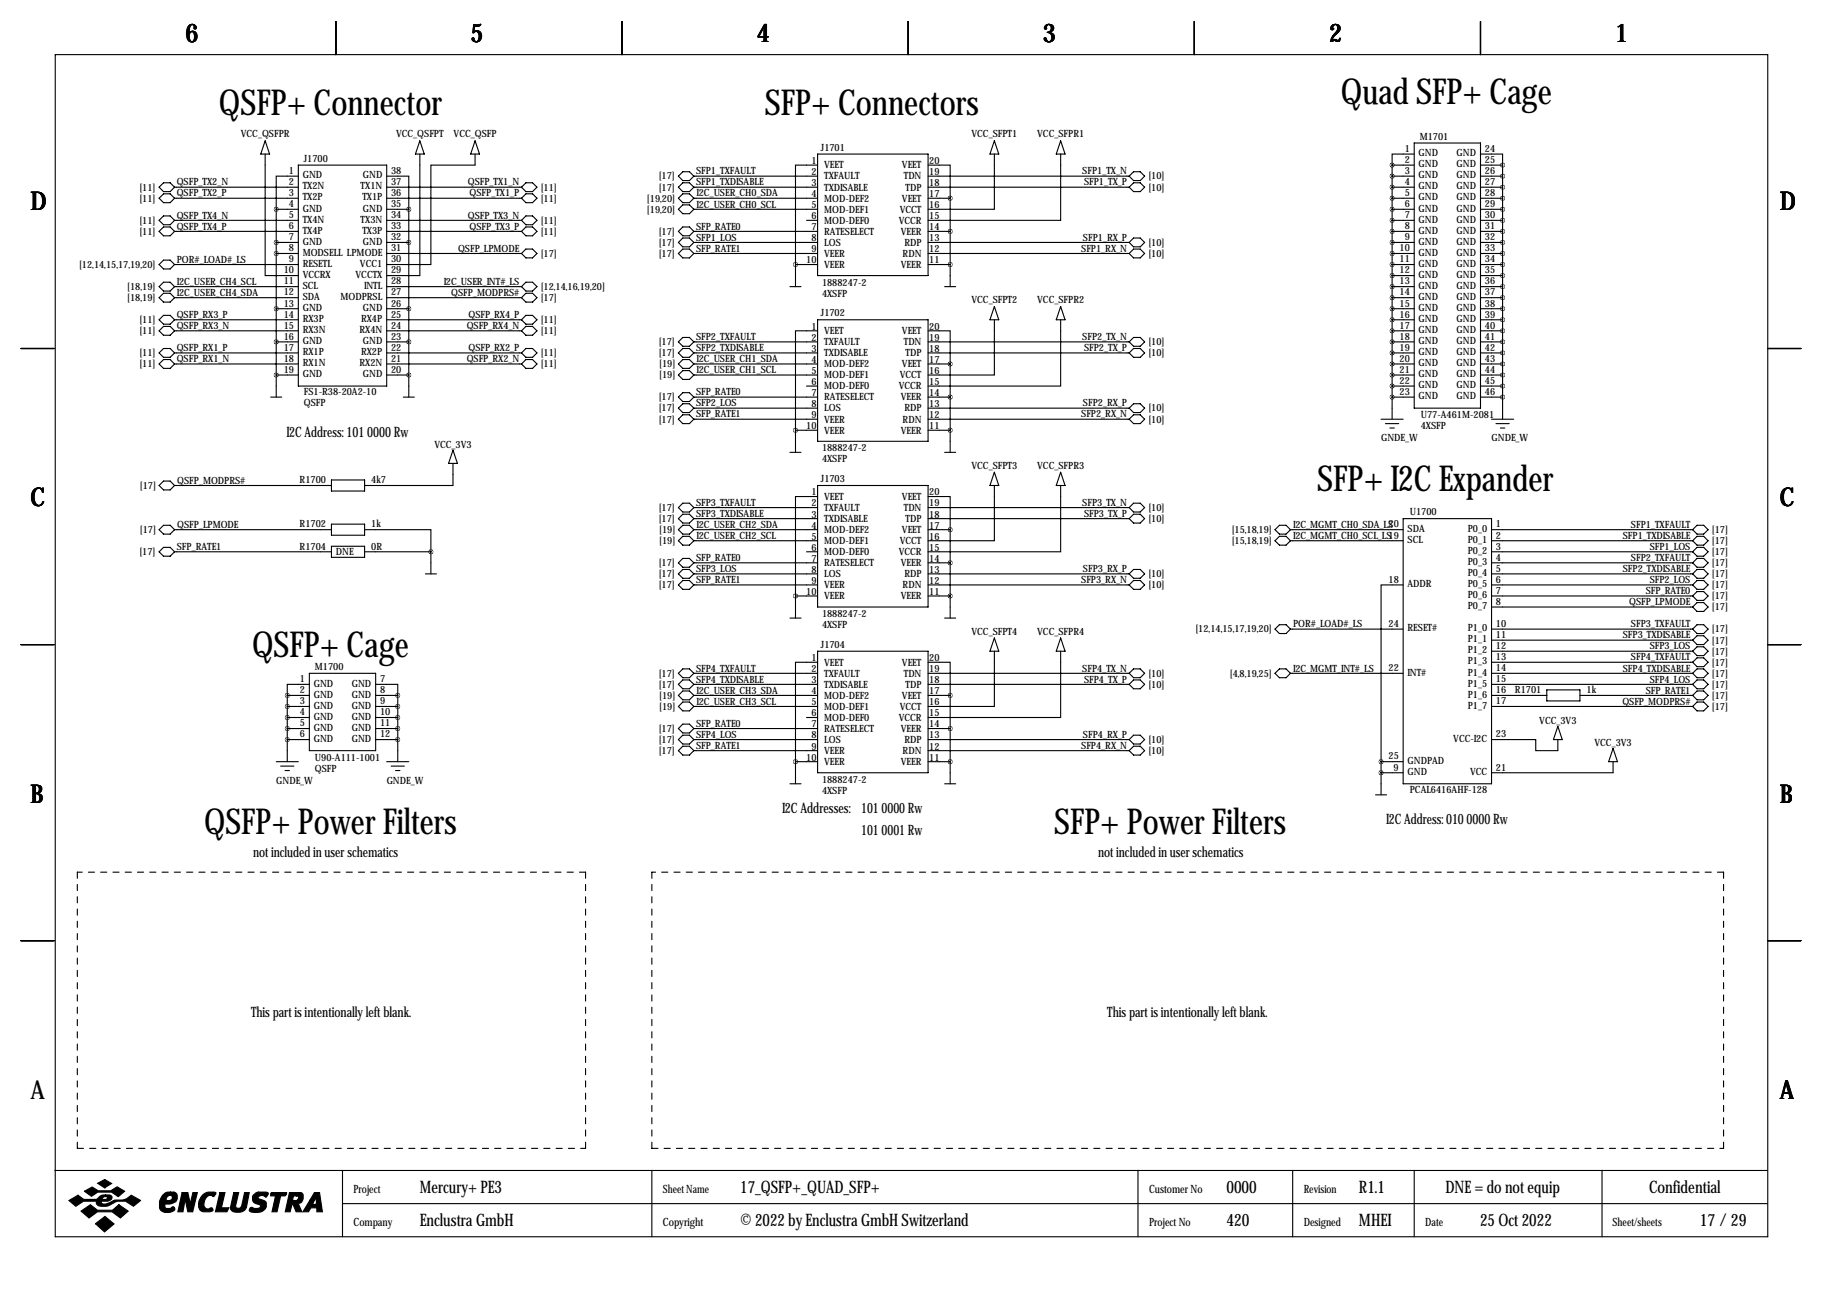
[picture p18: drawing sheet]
<svg xmlns="http://www.w3.org/2000/svg" width="419mm" height="297mm" viewBox="0 0 419 297" stroke-linecap="round" stroke-linejoin="round" font-family="sans-serif">
<defs><g id="words">
<g font-size="8.2">
<text x="308.3" y="24">Quad SFP+ Cage</text>
<text x="50.3" y="26.5">QSFP+ Connector</text>
<text x="175.8" y="26.5">SFP+ Connectors</text>
<text x="302.8" y="112.9">SFP+ I2C Expander</text>
<text x="58" y="151">QSFP+ Cage</text>
<text x="46.9" y="191.6">QSFP+ Power Filters</text>
<text x="242.4" y="191.6">SFP+ Power Filters</text>
</g>
<g font-size="5.9">
<text x="42.7" y="9.8">6</text>
<text x="108.2" y="9.8">5</text>
<text x="174" y="9.8">4</text>
<text x="239.8" y="9.8">3</text>
<text x="305.6" y="9.8">2</text>
<text x="371.3" y="9.8">1</text>
<text x="7" y="48.4">D</text>
<text x="409.2" y="48.4">D</text>
<text x="7" y="116.4">C</text>
<text x="409.2" y="116.4">C</text>
<text x="7" y="184.5">B</text>
<text x="409.2" y="184.5">B</text>
<text x="7" y="252.6">A</text>
<text x="409.2" y="252.6">A</text>
</g>
<g font-size="4">
<text x="96.5" y="274.2">Mercury+ PE3</text>
<text x="170.2" y="274.2">17_QSFP+_QUAD_SFP+</text>
<text x="281.9" y="274.2">0000</text>
<text x="312.4" y="274.2">R1.1</text>
<text x="332.3" y="274.2">DNE = do not equip</text>
<text x="379.1" y="274.2">Confidential</text>
<text x="96.5" y="281.8">Enclustra GmbH</text>
<text x="170.2" y="281.8">© 2022 by Enclustra GmbH Switzerland</text>
<text x="281.9" y="281.8">420</text>
<text x="312.4" y="281.8">MHEI</text>
<text x="340.3" y="281.8">25 Oct 2022</text>
<text x="390.8" y="281.8">17/29</text>
</g>
<g font-size="3.3">
<text x="65.9" y="100.4">I2C Address: 101 0000 Rw</text>
<text x="179.8" y="186.8">I2C Addresses:</text>
<text x="198" y="186.8">101 0000 Rw</text>
<text x="198" y="191.9">101 0001 Rw</text>
<text x="318.7" y="189.3">I2C Address: 010 0000 Rw</text>
<text x="58.2" y="197">not included in user schematics</text>
<text x="252.5" y="197">not included in user schematics</text>
<text x="57.7" y="233.8">This part is intentionally left blank.</text>
<text x="254.6" y="233.8">This part is intentionally left blank.</text>
</g>
<g font-size="2.6">
<text x="81.3" y="274.2">Project</text>
<text x="152.4" y="274.2">Sheet Name</text>
<text x="264.2" y="274.2">Customer No</text>
<text x="299.7" y="274.2">Revision</text>
<text x="81.3" y="281.8">Company</text>
<text x="152.4" y="281.8">Copyright</text>
<text x="264.2" y="281.8">Project No</text>
<text x="299.7" y="281.8">Designed</text>
<text x="327.7" y="281.8">Date</text>
<text x="370.7" y="281.8">Sheet/sheets</text>
</g>
<g font-size="2.3">
<text x="55.4" y="31.6">VCC_QSFPR</text>
<text x="91.1" y="31.6">VCC_QSFPT</text>
<text x="104.3" y="31.6">VCC_QSFP</text>
<text x="188.7" y="34.7">J1701</text>
<text x="223.3" y="31.6">VCC_SFPT1</text>
<text x="238.5" y="31.6">VCC_SFPR1</text>
<text x="322.9" y="34.9">1</text>
<text x="326.1" y="35.9">GND</text>
<text x="326.4" y="32.1">M1701</text>
<text x="334.9" y="35.9">GND</text>
<text x="341.4" y="34.9">24</text>
<text x="66.4" y="40">1</text>
<text x="69.6" y="41">GND</text>
<text x="69.8" y="37.2">J1700</text>
<text x="83.4" y="41">GND</text>
<text x="89.9" y="40">38</text>
<text x="151.4" y="41.3">[17]</text>
<text x="160" y="40.1">SFP1_TXFAULT</text>
<text x="186.5" y="37.7">1</text>
<text x="186.5" y="40.2">2</text>
<text x="189.5" y="38.7">VEET</text>
<text x="189.5" y="41.3">TXFAULT</text>
<text x="207.4" y="38.7">VEET</text>
<text x="207.8" y="41.3">TDN</text>
<text x="213.6" y="37.7">20</text>
<text x="213.6" y="40.2">19</text>
<text x="248.8" y="40.1">SFP1_TX_N</text>
<text x="264" y="41.3">[10]</text>
<text x="322.9" y="37.5">2</text>
<text x="322.9" y="40">3</text>
<text x="326.1" y="38.5">GND</text>
<text x="326.1" y="41">GND</text>
<text x="334.9" y="38.5">GND</text>
<text x="334.9" y="41">GND</text>
<text x="341.4" y="37.5">25</text>
<text x="341.4" y="40">26</text>
<text x="32.1" y="43.8">[11]</text>
<text x="32.1" y="46.3">[11]</text>
<text x="40.6" y="42.6">QSFP_TX2_N</text>
<text x="40.6" y="45.2">QSFP_TX2_P</text>
<text x="66.4" y="42.5">2</text>
<text x="66.4" y="45.1">3</text>
<text x="66.4" y="47.6">4</text>
<text x="69.6" y="43.6">TX2N</text>
<text x="69.6" y="46.1">TX2P</text>
<text x="82.9" y="43.6">TX1N</text>
<text x="83.3" y="46.1">TX1P</text>
<text x="89.9" y="42.5">37</text>
<text x="89.9" y="45.1">36</text>
<text x="89.9" y="47.6">35</text>
<text x="107.5" y="42.6">QSFP_TX1_N</text>
<text x="107.9" y="45.2">QSFP_TX1_P</text>
<text x="124.3" y="43.8">[11]</text>
<text x="124.3" y="46.3">[11]</text>
<text x="148.7" y="46.3">[19,20]</text>
<text x="151.4" y="43.8">[17]</text>
<text x="160" y="42.6">SFP1_TXDISABLE</text>
<text x="160.1" y="45.2">I2C_USER_CH0_SDA</text>
<text x="160.1" y="47.7">I2C_USER_CH0_SCL</text>
<text x="186.5" y="42.8">3</text>
<text x="186.5" y="45.3">4</text>
<text x="186.5" y="47.9">5</text>
<text x="189.5" y="43.8">TXDISABLE</text>
<text x="189.5" y="46.3">MOD-DEF2</text>
<text x="207.4" y="46.3">VEET</text>
<text x="208.2" y="43.8">TDP</text>
<text x="213.6" y="42.8">18</text>
<text x="213.6" y="45.3">17</text>
<text x="213.6" y="47.9">16</text>
<text x="249.2" y="42.6">SFP1_TX_P</text>
<text x="264" y="43.8">[10]</text>
<text x="322.9" y="42.5">4</text>
<text x="322.9" y="45.1">5</text>
<text x="322.9" y="47.6">6</text>
<text x="326.1" y="43.6">GND</text>
<text x="326.1" y="46.1">GND</text>
<text x="334.9" y="43.6">GND</text>
<text x="334.9" y="46.1">GND</text>
<text x="341.4" y="42.5">27</text>
<text x="341.4" y="45.1">28</text>
<text x="341.4" y="47.6">29</text>
<text x="32.1" y="51.4">[11]</text>
<text x="32.1" y="54">[11]</text>
<text x="40.6" y="50.3">QSFP_TX4_N</text>
<text x="40.6" y="52.8">QSFP_TX4_P</text>
<text x="66.4" y="50.2">5</text>
<text x="66.4" y="52.7">6</text>
<text x="69.6" y="48.6">GND</text>
<text x="69.6" y="51.2">TX4N</text>
<text x="69.6" y="53.7">TX4P</text>
<text x="82.9" y="51.2">TX3N</text>
<text x="83.3" y="53.7">TX3P</text>
<text x="83.4" y="48.6">GND</text>
<text x="89.9" y="50.2">34</text>
<text x="89.9" y="52.7">33</text>
<text x="107.5" y="50.3">QSFP_TX3_N</text>
<text x="107.9" y="52.8">QSFP_TX3_P</text>
<text x="124.3" y="51.4">[11]</text>
<text x="124.3" y="54">[11]</text>
<text x="148.7" y="48.9">[19,20]</text>
<text x="151.4" y="54">[17]</text>
<text x="160" y="52.8">SFP_RATE0</text>
<text x="186.5" y="50.4">6</text>
<text x="186.5" y="52.9">7</text>
<text x="189.5" y="48.9">MOD-DEF1</text>
<text x="189.5" y="51.4">MOD-DEF0</text>
<text x="189.5" y="54">RATESELECT</text>
<text x="206.6" y="51.4">VCCR</text>
<text x="206.9" y="48.9">VCCT</text>
<text x="207.1" y="54">VEER</text>
<text x="213.6" y="50.4">15</text>
<text x="213.6" y="52.9">14</text>
<text x="322.9" y="50.2">7</text>
<text x="322.9" y="52.7">8</text>
<text x="326.1" y="48.6">GND</text>
<text x="326.1" y="51.2">GND</text>
<text x="326.1" y="53.7">GND</text>
<text x="334.9" y="48.6">GND</text>
<text x="334.9" y="51.2">GND</text>
<text x="334.9" y="53.7">GND</text>
<text x="341.4" y="50.2">30</text>
<text x="341.4" y="52.7">31</text>
<text x="66.4" y="55.2">7</text>
<text x="66.4" y="57.8">8</text>
<text x="69.6" y="56.3">GND</text>
<text x="69.6" y="58.8">MODSELL LPMODE</text>
<text x="83.4" y="56.3">GND</text>
<text x="89.9" y="55.2">32</text>
<text x="89.9" y="57.8">31</text>
<text x="105.3" y="57.9">QSFP_LPMODE</text>
<text x="124.3" y="59">[17]</text>
<text x="151.4" y="56.5">[17]</text>
<text x="151.4" y="59">[17]</text>
<text x="160" y="55.3">SFP1_LOS</text>
<text x="160" y="57.9">SFP_RATE1</text>
<text x="186.5" y="55.5">8</text>
<text x="186.5" y="58">9</text>
<text x="189.5" y="56.5">LOS</text>
<text x="189.5" y="59">VEER</text>
<text x="207.5" y="59">RDN</text>
<text x="207.9" y="56.5">RDP</text>
<text x="213.6" y="55.5">13</text>
<text x="213.6" y="58">12</text>
<text x="248.6" y="57.9">SFP1_RX_N</text>
<text x="249" y="55.3">SFP1_RX_P</text>
<text x="264" y="56.5">[10]</text>
<text x="264" y="59">[10]</text>
<text x="321.8" y="57.8">10</text>
<text x="322.9" y="55.2">9</text>
<text x="326.1" y="56.3">GND</text>
<text x="326.1" y="58.8">GND</text>
<text x="334.9" y="56.3">GND</text>
<text x="334.9" y="58.8">GND</text>
<text x="341.4" y="55.2">32</text>
<text x="341.4" y="57.8">33</text>
<text x="18.2" y="61.6">[12,14,15,17,19,20]</text>
<text x="40.6" y="65.5">I2C_USER_CH4_SCL</text>
<text x="40.6" y="60.4">POR#_LOAD#_LS</text>
<text x="65.2" y="62.9">10</text>
<text x="65.2" y="65.4">11</text>
<text x="66.4" y="60.3">9</text>
<text x="69.6" y="61.3">RESETL</text>
<text x="69.6" y="63.9">VCCRX</text>
<text x="81.7" y="63.9">VCCTX</text>
<text x="82.8" y="61.3">VCC1</text>
<text x="89.9" y="60.3">30</text>
<text x="89.9" y="62.9">29</text>
<text x="89.9" y="65.4">28</text>
<text x="102" y="65.5">I2C_USER_INT#_LS</text>
<text x="185.4" y="60.6">10</text>
<text x="189" y="65.7">1888247-2</text>
<text x="189.5" y="61.6">VEER</text>
<text x="207.1" y="61.6">VEER</text>
<text x="213.6" y="60.6">11</text>
<text x="321.8" y="60.3">11</text>
<text x="321.8" y="62.9">12</text>
<text x="321.8" y="65.4">13</text>
<text x="326.1" y="61.3">GND</text>
<text x="326.1" y="63.9">GND</text>
<text x="334.9" y="61.3">GND</text>
<text x="334.9" y="63.9">GND</text>
<text x="341.4" y="60.3">34</text>
<text x="341.4" y="62.9">35</text>
<text x="341.4" y="65.4">36</text>
<text x="29.3" y="66.7">[18,19]</text>
<text x="29.3" y="69.2">[18,19]</text>
<text x="40.6" y="68">I2C_USER_CH4_SDA</text>
<text x="65.2" y="67.9">12</text>
<text x="65.2" y="70.5">13</text>
<text x="69.6" y="66.4">SCL</text>
<text x="69.6" y="69">SDA</text>
<text x="69.6" y="71.5">GND</text>
<text x="78.3" y="69">MODPRSL</text>
<text x="83.4" y="71.5">GND</text>
<text x="83.7" y="66.4">INTL</text>
<text x="89.9" y="67.9">27</text>
<text x="89.9" y="70.5">26</text>
<text x="103.7" y="68">QSFP_MODPRS#</text>
<text x="124.3" y="66.7">[12,14,16,19,20]</text>
<text x="124.3" y="69.2">[17]</text>
<text x="189" y="68.2">4XSFP</text>
<text x="223.3" y="69.7">VCC_SFPT2</text>
<text x="238.5" y="69.7">VCC_SFPR2</text>
<text x="321.8" y="67.9">14</text>
<text x="321.8" y="70.5">15</text>
<text x="326.1" y="66.4">GND</text>
<text x="326.1" y="69">GND</text>
<text x="326.1" y="71.5">GND</text>
<text x="334.9" y="66.4">GND</text>
<text x="334.9" y="69">GND</text>
<text x="334.9" y="71.5">GND</text>
<text x="341.4" y="67.9">37</text>
<text x="341.4" y="70.5">38</text>
<text x="32.1" y="74.3">[11]</text>
<text x="32.1" y="76.8">[11]</text>
<text x="40.6" y="73.1">QSFP_RX3_P</text>
<text x="40.6" y="75.7">QSFP_RX3_N</text>
<text x="65.2" y="73">14</text>
<text x="65.2" y="75.6">15</text>
<text x="69.6" y="74">RX3P</text>
<text x="69.6" y="76.6">RX3N</text>
<text x="82.7" y="76.6">RX4N</text>
<text x="83" y="74">RX4P</text>
<text x="89.9" y="73">25</text>
<text x="89.9" y="75.6">24</text>
<text x="107.3" y="75.7">QSFP_RX4_N</text>
<text x="107.7" y="73.1">QSFP_RX4_P</text>
<text x="124.3" y="74.3">[11]</text>
<text x="124.3" y="76.8">[11]</text>
<text x="186.5" y="75.8">1</text>
<text x="188.7" y="72.8">J1702</text>
<text x="189.5" y="76.8">VEET</text>
<text x="207.4" y="76.8">VEET</text>
<text x="213.6" y="75.8">20</text>
<text x="321.8" y="73">16</text>
<text x="321.8" y="75.6">17</text>
<text x="326.1" y="74">GND</text>
<text x="326.1" y="76.6">GND</text>
<text x="334.9" y="74">GND</text>
<text x="334.9" y="76.6">GND</text>
<text x="341.4" y="73">39</text>
<text x="341.4" y="75.6">40</text>
<text x="32.1" y="81.9">[11]</text>
<text x="40.6" y="80.7">QSFP_RX1_P</text>
<text x="40.6" y="83.3">QSFP_RX1_N</text>
<text x="65.2" y="78.1">16</text>
<text x="65.2" y="80.6">17</text>
<text x="65.2" y="83.2">18</text>
<text x="69.6" y="79.1">GND</text>
<text x="69.6" y="81.7">RX1P</text>
<text x="83" y="81.7">RX2P</text>
<text x="83.4" y="79.1">GND</text>
<text x="89.9" y="78.1">23</text>
<text x="89.9" y="80.6">22</text>
<text x="89.9" y="83.2">21</text>
<text x="107.3" y="83.3">QSFP_RX2_N</text>
<text x="107.7" y="80.7">QSFP_RX2_P</text>
<text x="124.3" y="81.9">[11]</text>
<text x="151.4" y="79.4">[17]</text>
<text x="151.4" y="81.9">[17]</text>
<text x="160" y="78.2">SFP2_TXFAULT</text>
<text x="160" y="80.7">SFP2_TXDISABLE</text>
<text x="160.1" y="83.3">I2C_USER_CH1_SDA</text>
<text x="186.5" y="78.3">2</text>
<text x="186.5" y="80.9">3</text>
<text x="186.5" y="83.4">4</text>
<text x="189.5" y="79.4">TXFAULT</text>
<text x="189.5" y="81.9">TXDISABLE</text>
<text x="207.8" y="79.4">TDN</text>
<text x="208.2" y="81.9">TDP</text>
<text x="213.6" y="78.3">19</text>
<text x="213.6" y="80.9">18</text>
<text x="213.6" y="83.4">17</text>
<text x="248.8" y="78.2">SFP2_TX_N</text>
<text x="249.2" y="80.7">SFP2_TX_P</text>
<text x="264" y="79.4">[10]</text>
<text x="264" y="81.9">[10]</text>
<text x="321.8" y="78.1">18</text>
<text x="321.8" y="80.6">19</text>
<text x="321.8" y="83.2">20</text>
<text x="326.1" y="79.1">GND</text>
<text x="326.1" y="81.7">GND</text>
<text x="334.9" y="79.1">GND</text>
<text x="334.9" y="81.7">GND</text>
<text x="341.4" y="78.1">41</text>
<text x="341.4" y="80.6">42</text>
<text x="341.4" y="83.2">43</text>
<text x="32.1" y="84.4">[11]</text>
<text x="65.2" y="85.7">19</text>
<text x="69.6" y="84.2">RX1N</text>
<text x="69.6" y="86.7">GND</text>
<text x="82.7" y="84.2">RX2N</text>
<text x="83.4" y="86.7">GND</text>
<text x="89.9" y="85.7">20</text>
<text x="124.3" y="84.4">[11]</text>
<text x="151.5" y="84.4">[19]</text>
<text x="151.5" y="87">[19]</text>
<text x="160.1" y="85.8">I2C_USER_CH1_SCL</text>
<text x="186.5" y="86">5</text>
<text x="186.5" y="88.5">6</text>
<text x="189.5" y="84.4">MOD-DEF2</text>
<text x="189.5" y="87">MOD-DEF1</text>
<text x="189.5" y="89.5">MOD-DEF0</text>
<text x="206.6" y="89.5">VCCR</text>
<text x="206.9" y="87">VCCT</text>
<text x="207.4" y="84.4">VEET</text>
<text x="213.6" y="86">16</text>
<text x="213.6" y="88.5">15</text>
<text x="321.8" y="85.7">21</text>
<text x="321.8" y="88.3">22</text>
<text x="326.1" y="84.2">GND</text>
<text x="326.1" y="86.7">GND</text>
<text x="326.1" y="89.3">GND</text>
<text x="334.9" y="84.2">GND</text>
<text x="334.9" y="86.7">GND</text>
<text x="334.9" y="89.3">GND</text>
<text x="341.4" y="85.7">44</text>
<text x="341.4" y="88.3">45</text>
<text x="69.8" y="90.8">FS1-R38-20A2-10</text>
<text x="69.8" y="93.3">QSFP</text>
<text x="151.4" y="92.1">[17]</text>
<text x="151.4" y="94.6">[17]</text>
<text x="160" y="90.9">SFP_RATE0</text>
<text x="160" y="93.4">SFP2_LOS</text>
<text x="160" y="96">SFP_RATE1</text>
<text x="186.5" y="91">7</text>
<text x="186.5" y="93.6">8</text>
<text x="189.5" y="92.1">RATESELECT</text>
<text x="189.5" y="94.6">LOS</text>
<text x="207.1" y="92.1">VEER</text>
<text x="207.9" y="94.6">RDP</text>
<text x="213.6" y="91">14</text>
<text x="213.6" y="93.6">13</text>
<text x="248.6" y="96">SFP2_RX_N</text>
<text x="249" y="93.4">SFP2_RX_P</text>
<text x="264" y="94.6">[10]</text>
<text x="321.8" y="90.8">23</text>
<text x="326.1" y="91.8">GND</text>
<text x="334.9" y="91.8">GND</text>
<text x="341.4" y="90.8">46</text>
<text x="151.4" y="97.1">[17]</text>
<text x="185.4" y="98.7">10</text>
<text x="186.5" y="96.1">9</text>
<text x="189.5" y="97.1">VEER</text>
<text x="189.5" y="99.7">VEER</text>
<text x="207.1" y="99.7">VEER</text>
<text x="207.5" y="97.1">RDN</text>
<text x="213.6" y="96.1">12</text>
<text x="213.6" y="98.7">11</text>
<text x="264" y="97.1">[10]</text>
<text x="317.5" y="101.5">GNDE_W</text>
<text x="326.6" y="96.1">U77-A461M-2081</text>
<text x="326.6" y="98.7">4XSFP</text>
<text x="342.9" y="101.5">GNDE_W</text>
<text x="99.9" y="103">VCC_3V3</text>
<text x="189" y="103.8">1888247-2</text>
<text x="189" y="106.3">4XSFP</text>
<text x="223.3" y="107.8">VCC_SFPT3</text>
<text x="238.5" y="107.8">VCC_SFPR3</text>
<text x="32.2" y="112.4">[17]</text>
<text x="40.7" y="111.2">QSFP_MODPRS#</text>
<text x="68.9" y="111.1">R1700</text>
<text x="85.3" y="111.1">4k7</text>
<text x="186.5" y="113.9">1</text>
<text x="188.7" y="110.9">J1703</text>
<text x="213.6" y="113.9">20</text>
<text x="151.4" y="117.5">[17]</text>
<text x="160" y="116.3">SFP3_TXFAULT</text>
<text x="160" y="118.8">SFP3_TXDISABLE</text>
<text x="186.5" y="116.4">2</text>
<text x="186.5" y="119">3</text>
<text x="189.5" y="114.9">VEET</text>
<text x="189.5" y="117.5">TXFAULT</text>
<text x="207.4" y="114.9">VEET</text>
<text x="207.8" y="117.5">TDN</text>
<text x="213.6" y="116.4">19</text>
<text x="213.6" y="119">18</text>
<text x="248.8" y="116.3">SFP3_TX_N</text>
<text x="249.2" y="118.8">SFP3_TX_P</text>
<text x="264" y="117.5">[10]</text>
<text x="324.1" y="118.5">U1700</text>
<text x="32.2" y="122.5">[17]</text>
<text x="40.7" y="121.4">QSFP_LPMODE</text>
<text x="68.9" y="121.3">R1702</text>
<text x="85.3" y="121.3">1k</text>
<text x="151.4" y="120">[17]</text>
<text x="151.5" y="122.5">[19]</text>
<text x="151.5" y="125.1">[19]</text>
<text x="160.1" y="121.4">I2C_USER_CH2_SDA</text>
<text x="160.1" y="123.9">I2C_USER_CH2_SCL</text>
<text x="186.5" y="121.5">4</text>
<text x="186.5" y="124.1">5</text>
<text x="189.5" y="120">TXDISABLE</text>
<text x="189.5" y="122.5">MOD-DEF2</text>
<text x="189.5" y="125.1">MOD-DEF1</text>
<text x="206.9" y="125.1">VCCT</text>
<text x="207.4" y="122.5">VEET</text>
<text x="208.2" y="120">TDP</text>
<text x="213.6" y="121.5">17</text>
<text x="213.6" y="124.1">16</text>
<text x="264" y="120">[10]</text>
<text x="283.2" y="125.1">[15,18,19]</text>
<text x="283.2" y="122.5">[15,18,19]</text>
<text x="297.3" y="123.9">I2C_MGMT_CH0_SCL_LS19</text>
<text x="297.3" y="121.4">I2C_MGMT_CH0_SDA_LS</text>
<text x="319.2" y="121.3">20</text>
<text x="323.6" y="122.3">SDA</text>
<text x="323.6" y="124.8">SCL</text>
<text x="337.4" y="122.3">P0_0</text>
<text x="337.4" y="124.8">P0_1</text>
<text x="343.9" y="121.3">1</text>
<text x="343.9" y="123.8">2</text>
<text x="373.1" y="123.9">SFP1_TXDISABLE</text>
<text x="375" y="121.4">SFP1_TXFAULT</text>
<text x="393.5" y="122.5">[17]</text>
<text x="393.5" y="125.1">[17]</text>
<text x="32.1" y="127.6">[17]</text>
<text x="40.6" y="126.5">SFP_RATE1</text>
<text x="68.9" y="126.4">R1704</text>
<text x="77.2" y="127.6">DNE</text>
<text x="85.3" y="126.4">0R</text>
<text x="151.4" y="130.2">[17]</text>
<text x="160" y="129">SFP_RATE0</text>
<text x="160" y="131.5">SFP3_LOS</text>
<text x="186.5" y="126.6">6</text>
<text x="186.5" y="129.1">7</text>
<text x="186.5" y="131.7">8</text>
<text x="189.5" y="127.6">MOD-DEF0</text>
<text x="189.5" y="130.2">RATESELECT</text>
<text x="206.6" y="127.6">VCCR</text>
<text x="207.1" y="130.2">VEER</text>
<text x="213.6" y="126.6">15</text>
<text x="213.6" y="129.1">14</text>
<text x="213.6" y="131.7">13</text>
<text x="249" y="131.5">SFP3_RX_P</text>
<text x="337.4" y="127.4">P0_2</text>
<text x="337.4" y="129.9">P0_3</text>
<text x="343.9" y="126.4">3</text>
<text x="343.9" y="128.9">4</text>
<text x="343.9" y="131.4">5</text>
<text x="373.1" y="131.5">SFP2_TXDISABLE</text>
<text x="375" y="129">SFP2_TXFAULT</text>
<text x="379.3" y="126.5">SFP1_LOS</text>
<text x="393.5" y="127.6">[17]</text>
<text x="393.5" y="130.2">[17]</text>
<text x="151.4" y="132.7">[17]</text>
<text x="151.4" y="135.2">[17]</text>
<text x="160" y="134.1">SFP_RATE1</text>
<text x="185.4" y="136.8">10</text>
<text x="186.5" y="134.2">9</text>
<text x="189.5" y="132.7">LOS</text>
<text x="189.5" y="135.2">VEER</text>
<text x="189.5" y="137.8">VEER</text>
<text x="207.1" y="137.8">VEER</text>
<text x="207.5" y="135.2">RDN</text>
<text x="207.9" y="132.7">RDP</text>
<text x="213.6" y="134.2">12</text>
<text x="213.6" y="136.8">11</text>
<text x="248.6" y="134.1">SFP3_RX_N</text>
<text x="264" y="132.7">[10]</text>
<text x="264" y="135.2">[10]</text>
<text x="319.2" y="134">18</text>
<text x="323.6" y="135">ADDR</text>
<text x="337.4" y="132.5">P0_4</text>
<text x="337.4" y="135">P0_5</text>
<text x="337.4" y="137.5">P0_6</text>
<text x="343.9" y="134">6</text>
<text x="343.9" y="136.5">7</text>
<text x="378.4" y="136.6">SFP_RATE0</text>
<text x="379.3" y="134.1">SFP2_LOS</text>
<text x="393.5" y="132.7">[17]</text>
<text x="393.5" y="135.2">[17]</text>
<text x="393.5" y="137.8">[17]</text>
<text x="189" y="141.9">1888247-2</text>
<text x="337.4" y="140.1">P0_7</text>
<text x="343.9" y="139.1">8</text>
<text x="374.5" y="139.2">QSFP_LPMODE</text>
<text x="393.5" y="140.3">[17]</text>
<text x="188.7" y="149">J1704</text>
<text x="189" y="144.4">4XSFP</text>
<text x="223.3" y="145.9">VCC_SFPT4</text>
<text x="238.5" y="145.9">VCC_SFPR4</text>
<text x="274.8" y="145.4">[12,14,15,17,19,20]</text>
<text x="297.3" y="144.2">POR#_LOAD#_LS</text>
<text x="319.2" y="144.1">24</text>
<text x="323.6" y="145.2">RESET#</text>
<text x="337.4" y="145.2">P1_0</text>
<text x="337.4" y="147.7">P1_1</text>
<text x="343.9" y="144.1">10</text>
<text x="343.9" y="146.7">11</text>
<text x="343.9" y="149.2">12</text>
<text x="373.1" y="146.8">SFP3_TXDISABLE</text>
<text x="375" y="144.2">SFP3_TXFAULT</text>
<text x="379.3" y="149.3">SFP3_LOS</text>
<text x="393.5" y="145.4">[17]</text>
<text x="393.5" y="147.9">[17]</text>
<text x="72.4" y="154">M1700</text>
<text x="151.4" y="155.6">[17]</text>
<text x="160" y="154.4">SFP4_TXFAULT</text>
<text x="186.5" y="152">1</text>
<text x="186.5" y="154.5">2</text>
<text x="189.5" y="153">VEET</text>
<text x="189.5" y="155.6">TXFAULT</text>
<text x="207.4" y="153">VEET</text>
<text x="207.8" y="155.6">TDN</text>
<text x="213.6" y="152">20</text>
<text x="213.6" y="154.5">19</text>
<text x="248.8" y="154.4">SFP4_TX_N</text>
<text x="264" y="155.6">[10]</text>
<text x="282.8" y="155.6">[4,8,19,25]</text>
<text x="297.3" y="154.4">I2C_MGMT_INT#_LS</text>
<text x="319.2" y="154.3">22</text>
<text x="323.6" y="155.3">INT#</text>
<text x="337.4" y="150.2">P1_2</text>
<text x="337.4" y="152.8">P1_3</text>
<text x="337.4" y="155.3">P1_4</text>
<text x="343.9" y="151.8">13</text>
<text x="343.9" y="154.3">14</text>
<text x="373.1" y="154.4">SFP4_TXDISABLE</text>
<text x="375" y="151.9">SFP4_TXFAULT</text>
<text x="393.5" y="150.5">[17]</text>
<text x="393.5" y="153">[17]</text>
<text x="393.5" y="155.6">[17]</text>
<text x="68.9" y="156.8">1</text>
<text x="68.9" y="159.4">2</text>
<text x="68.9" y="161.9">3</text>
<text x="72.1" y="157.9">GND</text>
<text x="72.1" y="160.4">GND</text>
<text x="80.9" y="157.9">GND</text>
<text x="80.9" y="160.4">GND</text>
<text x="87.4" y="156.8">7</text>
<text x="87.4" y="159.4">8</text>
<text x="87.4" y="161.9">9</text>
<text x="151.4" y="158.1">[17]</text>
<text x="151.5" y="160.6">[19]</text>
<text x="160" y="156.9">SFP4_TXDISABLE</text>
<text x="160.1" y="159.5">I2C_USER_CH3_SDA</text>
<text x="186.5" y="157.1">3</text>
<text x="186.5" y="159.6">4</text>
<text x="189.5" y="158.1">TXDISABLE</text>
<text x="189.5" y="160.6">MOD-DEF2</text>
<text x="207.4" y="160.6">VEET</text>
<text x="208.2" y="158.1">TDP</text>
<text x="213.6" y="157.1">18</text>
<text x="213.6" y="159.6">17</text>
<text x="249.2" y="156.9">SFP4_TX_P</text>
<text x="264" y="158.1">[10]</text>
<text x="337.4" y="157.9">P1_5</text>
<text x="337.4" y="160.4">P1_6</text>
<text x="343.9" y="156.8">15</text>
<text x="343.9" y="159.4">16</text>
<text x="343.9" y="161.9">17</text>
<text x="348.3" y="159.4">R1701</text>
<text x="364.7" y="159.4">1k</text>
<text x="378.4" y="159.5">SFP_RATE1</text>
<text x="379.3" y="156.9">SFP4_LOS</text>
<text x="393.5" y="158.1">[17]</text>
<text x="393.5" y="160.6">[17]</text>
<text x="68.9" y="164.5">4</text>
<text x="68.9" y="167">5</text>
<text x="72.1" y="162.9">GND</text>
<text x="72.1" y="165.5">GND</text>
<text x="80.9" y="162.9">GND</text>
<text x="80.9" y="165.5">GND</text>
<text x="87.4" y="164.5">10</text>
<text x="87.4" y="167">11</text>
<text x="151.5" y="163.2">[19]</text>
<text x="160" y="167.1">SFP_RATE0</text>
<text x="160.1" y="162">I2C_USER_CH3_SCL</text>
<text x="186.5" y="162.2">5</text>
<text x="186.5" y="164.7">6</text>
<text x="186.5" y="167.2">7</text>
<text x="189.5" y="163.2">MOD-DEF1</text>
<text x="189.5" y="165.7">MOD-DEF0</text>
<text x="206.6" y="165.7">VCCR</text>
<text x="206.9" y="163.2">VCCT</text>
<text x="213.6" y="162.2">16</text>
<text x="213.6" y="164.7">15</text>
<text x="213.6" y="167.2">14</text>
<text x="337.4" y="162.9">P1_7</text>
<text x="353.9" y="166.5">VCC_3V3</text>
<text x="373" y="162">QSFP_MODPRS#</text>
<text x="393.5" y="163.2">[17]</text>
<text x="68.9" y="169.5">6</text>
<text x="72.1" y="168">GND</text>
<text x="72.1" y="170.6">GND</text>
<text x="80.9" y="168">GND</text>
<text x="80.9" y="170.6">GND</text>
<text x="87.4" y="169.5">12</text>
<text x="151.4" y="168.3">[17]</text>
<text x="151.4" y="170.8">[17]</text>
<text x="151.4" y="173.3">[17]</text>
<text x="160" y="169.6">SFP4_LOS</text>
<text x="160" y="172.2">SFP_RATE1</text>
<text x="186.5" y="169.8">8</text>
<text x="186.5" y="172.3">9</text>
<text x="189.5" y="168.3">RATESELECT</text>
<text x="189.5" y="170.8">LOS</text>
<text x="189.5" y="173.3">VEER</text>
<text x="207.1" y="168.3">VEER</text>
<text x="207.5" y="173.3">RDN</text>
<text x="207.9" y="170.8">RDP</text>
<text x="213.6" y="169.8">13</text>
<text x="213.6" y="172.3">12</text>
<text x="248.6" y="172.2">SFP4_RX_N</text>
<text x="249" y="169.6">SFP4_RX_P</text>
<text x="264" y="170.8">[10]</text>
<text x="264" y="173.3">[10]</text>
<text x="334.1" y="170.6">VCC-I2C</text>
<text x="343.9" y="169.5">23</text>
<text x="366.6" y="171.6">VCC_3V3</text>
<text x="72.4" y="174.9">U90-A111-1001</text>
<text x="72.4" y="177.4">QSFP</text>
<text x="185.4" y="174.9">10</text>
<text x="189" y="180">1888247-2</text>
<text x="189.5" y="175.9">VEER</text>
<text x="207.1" y="175.9">VEER</text>
<text x="213.6" y="174.9">11</text>
<text x="319.2" y="174.6">25</text>
<text x="320.4" y="177.2">9</text>
<text x="323.6" y="175.6">GNDPAD</text>
<text x="323.6" y="178.2">GND</text>
<text x="338" y="178.2">VCC</text>
<text x="343.9" y="177.2">21</text>
<text x="63.5" y="180.2">GNDE_W</text>
<text x="88.9" y="180.2">GNDE_W</text>
<text x="189" y="182.5">4XSFP</text>
<text x="324.1" y="182.2">PCAL6416AHF-128</text>
</g>
</g></defs>
<g fill="none" stroke="#000" stroke-width=".25">
<path d="M12.7 12.6h393.7v271.7h-393.7zM77.2 4.9v7.7M143 4.9v7.7M208.8 4.9v7.7M274.6 4.9v7.7M340.4 4.9v7.7M61 35.4v28h7.6M61 32.4l1 3h-2.1zM68.6 38h20.3v50.8h-20.3zM96.5 35.4v28h-7.6M96.5 32.4l1 3h-2zM109.2 35.4v2.6h-10.1v22.8h-10.2"/>
<path d="M109.2 32.4l1 3h-2zM188 38h-5.1v22.8M188 35.4h25.4v28h-25.4zM213.4 38h5v7.6M228.6 35.4v12.7h-15.2M228.6 32.4l1 3h-2zM243.8 35.4v15.3h-30.4M243.8 32.4l1.1 3h-2.1zM260.6 39.5h1.5l1 1-1 1h-1.5l-1-1zM320 38h5.1M320 38v58.4M325.1 35.4h-5.1v2.6"/>
<path d="M325.1 32.9h15.3v60.9h-15.3zM340.4 35.4h5v2.6M340.4 38h5M345.4 38v58.4M37.6 42h1.5l1 1-1 1.1h-1.5l-1-1.1zM37.6 52.2h1.5l1 1-1 1h-1.5l-1-1zM37.6 49.6h1.5l1 1.1-1 1h-1.5l-1-1zM37.6 44.6h1.5l1 1-1 1h-1.5l-1-1zM37.6 59.8h1.5l1 1-1 1h-1.5l-1-1zM40.1 43h28.5M40.1 45.6h28.5M40.1 50.7h28.5"/>
<path d="M40.1 53.2h28.5M63.5 48.1h5.1M63.5 55.7h5.1M63.5 58.3h5.1M63.5 48.1v43.2M68.6 40.5h-5.1v7.6M88.9 40.5h5.1v7.6M88.9 43h31M88.9 45.6h31M88.9 48.1h5.1M88.9 50.7h31M88.9 53.2h31"/>
<path d="M88.9 55.7h5.1M88.9 58.3h31M94 48.1v43.2M119.9 43l1-1h1.5l1 1-1 1.1h-1.5zM119.9 58.3l1-1h1.5l1 1-1 1h-1.5zM119.9 53.2l1-1h1.5l1 1-1 1h-1.5zM119.9 50.7l1-1.1h1.5l1 1.1-1 1h-1.5zM119.9 45.6l1-1h1.5l1 1-1 1h-1.5zM156 40.5l1-1h1.5l1 1-1 1h-1.5zM156 43l1-1h1.5l1 1-1 1.1h-1.5zM156 55.7l1-1h1.5l1 1-1 1.1h-1.5zM156 58.3l1-1h1.5l1 1-1 1h-1.5z"/>
<path d="M156 53.2l1-1h1.5l1 1-1 1h-1.5zM156 45.6l1-1h1.5l1 1-1 1h-1.5zM156 48.1l1-1h1.5l1 1-1 1h-1.5zM159.5 40.5h28.5M159.5 43h28.5M159.5 45.6h28.5M159.5 48.1h28.5M159.5 53.2h28.5M159.5 55.7h28.5M159.5 58.3h28.5M185.4 50.7h2.6M213.4 40.5h46.2"/>
<path d="M213.4 43h46.2M213.4 45.6h5M213.4 53.2h5M213.4 55.7h46.2M213.4 58.3h46.2M218.4 45.6v20.3M260.6 42h1.5l1 1-1 1.1h-1.5l-1-1.1zM260.6 54.7h1.5l1 1-1 1.1h-1.5l-1-1.1zM260.6 57.3h1.5l1 1-1 1h-1.5l-1-1zM320 40.5h5.1M320 43h5.1M320 45.6h5.1"/>
<path d="M320 48.1h5.1M320 50.7h5.1M320 53.2h5.1M320 55.7h5.1M320 58.3h5.1M340.4 40.5h5M340.4 43h5M340.4 45.6h5M340.4 48.1h5M340.4 50.7h5M340.4 53.2h5M340.4 55.7h5"/>
<path d="M340.4 58.3h5M37.6 64.9h1.5l1 1-1 1h-1.5l-1-1zM37.6 67.4h1.5l1 1-1 1.1h-1.5l-1-1.1zM37.6 72.5h1.5l1 1-1 1h-1.5l-1-1zM37.6 75h1.5l1 1.1-1 1h-1.5l-1-1zM40.1 60.8h28.5M40.1 73.5h28.5M40.1 76.1h28.5M40.1 65.9h28.5M40.1 68.4h28.5M63.5 78.6h5.1M63.5 71h5.1"/>
<path d="M88.9 73.5h31M88.9 76.1h31M88.9 78.6h5.1M88.9 65.9h31M88.9 68.4h31M88.9 71h5.1M119.9 65.9l1-1h1.5l1 1-1 1h-1.5zM119.9 73.5l1-1h1.5l1 1-1 1h-1.5zM119.9 76.1l1-1.1h1.5l1 1.1-1 1h-1.5zM120.9 67.4h1.5l1 1-1 1.1h-1.5l-1-1.1zM156 78.6l1-1h1.5l1 1-1 1h-1.5zM159.5 78.6h28.5"/>
<path d="M181.6 65.9h2.5M182.9 60.8h5.1M182.9 60.8v5.1M188 76.1h-5.1v22.8M188 73.5h25.4v28h-25.4zM213.4 76.1h5v7.6M213.4 60.8h5M213.4 78.6h46.2M217.2 65.9h2.5M228.6 73.5v12.7h-15.2M228.6 70.5l1 3h-2zM243.8 73.5v15.3h-30.4"/>
<path d="M243.8 70.5l1.1 3h-2.1zM260.6 77.6h1.5l1 1-1 1h-1.5l-1-1zM320 63.4h5.1M320 60.8h5.1M320 73.5h5.1M320 76.1h5.1M320 78.6h5.1M320 65.9h5.1M320 68.4h5.1M320 71h5.1M340.4 63.4h5M340.4 60.8h5"/>
<path d="M340.4 73.5h5M340.4 76.1h5M340.4 78.6h5M340.4 65.9h5M340.4 68.4h5M340.4 71h5M4.8 80.1h7.6M37.6 80.1h1.5l1 1-1 1.1h-1.5l-1-1.1zM37.6 82.7h1.5l1 1-1 1h-1.5l-1-1zM40.1 81.1h28.5M40.1 83.7h28.5M62.2 91.3h2.6"/>
<path d="M63.5 86.2h5.1M88.9 81.1h31M88.9 83.7h31M88.9 86.2h5.1M92.7 91.3h2.5M119.9 81.1l1-1h1.5l1 1-1 1.1h-1.5zM119.9 83.7l1-1h1.5l1 1-1 1h-1.5zM156 81.1l1-1h1.5l1 1-1 1.1h-1.5zM156 93.8l1-1h1.5l1 1-1 1.1h-1.5zM156 96.4l1-1h1.5l1 1-1 1h-1.5zM156 91.3l1-1h1.5l1 1-1 1h-1.5zM156 83.7l1-1h1.5l1 1-1 1h-1.5z"/>
<path d="M156 86.2l1-1h1.5l1 1-1 1h-1.5zM159.5 81.1h28.5M159.5 83.7h28.5M159.5 86.2h28.5M159.5 91.3h28.5M159.5 93.8h28.5M159.5 96.4h28.5M182.9 98.9h5.1M182.9 98.9v5.1M185.4 88.8h2.6M213.4 81.1h46.2M213.4 83.7h5"/>
<path d="M213.4 91.3h5M213.4 93.8h46.2M213.4 96.4h46.2M213.4 98.9h5M218.4 83.7v20.3M260.6 80.1h1.5l1 1-1 1.1h-1.5l-1-1.1zM260.6 92.8h1.5l1 1-1 1.1h-1.5l-1-1.1zM260.6 95.4h1.5l1 1-1 1h-1.5l-1-1zM317.5 96.4h5.1M318.5 97.4h3.1M319.5 98.4h1M320 81.1h5.1"/>
<path d="M320 83.7h5.1M320 86.2h5.1M320 88.8h5.1M320 91.3h5.1M340.4 81.1h5M340.4 83.7h5M340.4 86.2h5M340.4 88.8h5M340.4 91.3h5M342.9 96.4h5.1M343.9 97.4h3.1M344.9 98.4h1"/>
<path d="M406.4 80.1h7.6M37.6 110.6h1.5l1 1-1 1h-1.5l-1-1zM40.1 111.6h36.1M76.2 110.3h7.6v2.6h-7.6zM104.1 106.5v5.1h-20.3M104.1 103.5l1.1 3h-2.1zM156 116.7l1-1h1.5l1 1-1 1h-1.5zM156 119.2l1-1h1.5l1 1-1 1.1h-1.5zM159.5 116.7h28.5M159.5 119.2h28.5M181.6 104h2.5M188 114.2h-5.1v22.8"/>
<path d="M188 111.6h25.4v28h-25.4zM213.4 114.2h5v7.6M213.4 116.7h46.2M213.4 119.2h46.2M217.2 104h2.5M228.6 111.6v12.7h-15.2M228.6 108.6l1 3h-2zM243.8 111.6v15.3h-30.4M243.8 108.6l1.1 3h-2.1zM260.6 115.7h1.5l1 1-1 1h-1.5l-1-1zM260.6 118.2h1.5l1 1-1 1.1h-1.5l-1-1.1zM322.6 119.2h20.3v61h-20.3z"/>
<path d="M37.6 120.8h1.5l1 1-1 1h-1.5l-1-1zM37.6 125.8h1.5l1 1.1-1 1h-1.5l-1-1zM40.1 121.8h36.1M40.1 126.9h36.1M76.2 120.5h7.6v2.5h-7.6zM76.2 125.6h7.6v2.5h-7.6zM83.8 121.8h15.3v5.1M83.8 126.9h15.3M97.8 131.9h2.5M99.1 126.9v5M156 131.9l1-1h1.5l1 1-1 1.1h-1.5zM156 134.5l1-1h1.5l1 1-1 1h-1.5z"/>
<path d="M156 129.4l1-1h1.5l1 1-1 1h-1.5zM156 121.8l1-1h1.5l1 1-1 1h-1.5zM156 124.3l1-1h1.5l1 1-1 1h-1.5zM159.5 121.8h28.5M159.5 124.3h28.5M159.5 129.4h28.5M159.5 131.9h28.5M159.5 134.5h28.5M182.9 137h5.1M182.9 137v5.1M185.4 126.9h2.6M213.4 121.8h5"/>
<path d="M213.4 129.4h5M213.4 131.9h46.2M213.4 134.5h46.2M213.4 137h5M218.4 121.8v20.3M260.6 130.9h1.5l1 1-1 1.1h-1.5l-1-1.1zM260.6 133.5h1.5l1 1-1 1h-1.5l-1-1zM293.1 121.8l1-1h1.6l1 1-1 1h-1.6zM293.1 124.3l1-1h1.6l1 1-1 1h-1.6zM296.7 121.8h25.9M296.7 124.3h25.9M322.6 134.5h-5.1v40.6"/>
<path d="M342.9 139.6h46.2M342.9 121.8h46.2M342.9 124.3h46.2M342.9 126.9h46.2M342.9 129.4h46.2M342.9 131.9h46.2M342.9 134.5h46.2M342.9 137h46.2M389.1 131.9l1-1h1.6l1 1-1 1.1h-1.6zM389.1 134.5l1-1h1.6l1 1-1 1h-1.6zM389.1 129.4l1-1h1.6l1 1-1 1h-1.6zM389.1 121.8l1-1h1.6l1 1-1 1h-1.6z"/>
<path d="M389.1 124.3l1-1h1.6l1 1-1 1h-1.6zM390.1 125.8h1.6l1 1.1-1 1h-1.6l-1-1zM390.1 136h1.6l1 1-1 1h-1.6l-1-1zM390.1 138.5h1.6l1 1.1-1 1h-1.6l-1-1zM4.8 148.2h7.6M66 159.9h5.1M66 159.9v15.2M71.1 157.3h-5.1v2.6M71.1 154.8h15.3v17.8h-15.3zM86.4 157.3h5v2.6M86.4 159.9h5M91.4 159.9v15.2"/>
<path d="M156 154.8l1-1h1.5l1 1-1 1h-1.5zM156 157.3l1-1h1.5l1 1-1 1.1h-1.5zM156 159.9l1-1h1.5l1 1-1 1h-1.5zM159.5 154.8h28.5M159.5 157.3h28.5M159.5 159.9h28.5M181.6 142.1h2.5M188 152.3h-5.1v22.8M188 149.7h25.4v28h-25.4zM213.4 152.3h5v7.6M213.4 154.8h46.2M213.4 157.3h46.2"/>
<path d="M213.4 159.9h5M217.2 142.1h2.5M218.4 159.9v20.3M228.6 149.7v12.7h-15.2M228.6 146.7l1 3h-2zM243.8 149.7v15.3h-30.4M243.8 146.7l1.1 3h-2.1zM260.6 153.8h1.5l1 1-1 1h-1.5l-1-1zM260.6 156.3h1.5l1 1-1 1.1h-1.5l-1-1.1zM293.1 154.8l1-1h1.6l1 1-1 1h-1.6zM293.1 144.6l1-1h1.6l1 1-1 1.1h-1.6zM296.7 154.8h25.9"/>
<path d="M296.7 144.6h25.9M342.9 149.7h46.2M342.9 152.3h46.2M342.9 154.8h46.2M342.9 157.3h46.2M342.9 159.9h12.7M342.9 144.6h46.2M342.9 147.2h46.2M355.6 158.6h7.6v2.5h-7.6zM363.2 159.9h25.9M389.1 154.8l1-1h1.6l1 1-1 1h-1.6zM389.1 157.3l1-1h1.6l1 1-1 1.1h-1.6z"/>
<path d="M389.1 159.9l1-1h1.6l1 1-1 1h-1.6zM390.1 146.2h1.6l1 1-1 1h-1.6l-1-1zM390.1 143.6h1.6l1 1-1 1.1h-1.6l-1-1.1zM390.1 148.7h1.6l1 1-1 1h-1.6l-1-1zM390.1 151.2h1.6l1 1.1-1 1h-1.6l-1-1zM406.4 148.2h7.6M63.5 175.1h5.1M64.5 176.1h3.1M65.5 177.2h1M66 162.4h5.1M66 165h5.1M66 167.5h5.1"/>
<path d="M66 170h5.1M86.4 162.4h5M86.4 165h5M86.4 167.5h5M86.4 170h5M88.9 175.1h5.1M89.9 176.1h3.1M90.9 177.2h1M156 170l1-1h1.5l1 1-1 1.1h-1.5zM156 172.6l1-1h1.5l1 1-1 1h-1.5zM156 167.5l1-1h1.5l1 1-1 1h-1.5zM156 162.4l1-1h1.5l1 1-1 1h-1.5z"/>
<path d="M159.5 162.4h28.5M159.5 167.5h28.5M159.5 170h28.5M159.5 172.6h28.5M182.9 175.1h5.1M182.9 175.1v5.1M185.4 165h2.6M213.4 167.5h5M213.4 170h46.2M213.4 172.6h46.2M213.4 175.1h5M260.6 169h1.5l1 1-1 1.1h-1.5l-1-1.1z"/>
<path d="M260.6 171.6h1.5l1 1-1 1h-1.5l-1-1zM317.5 177.7h5.1M317.5 175.1h5.1M317.5 175.1v7.6M342.9 170h10.2v2.6h5v-2.6M342.9 162.4h46.2M358.1 167l1.1 3h-2.1zM370.8 175.1v2.6h-27.9M370.8 172.1l1.1 3h-2.1zM389.1 162.4l1-1h1.6l1 1-1 1h-1.6zM181.6 180.2h2.5M217.2 180.2h2.5"/>
<path d="M316.2 182.7h2.6M4.8 216.3h7.6M406.4 216.3h7.6M12.6 269.1h393.7M78.7 269.1v15.2M78.7 276.7h327.6M149.9 269.1v15.2M261.6 269.1v15.2M297.2 269.1v15.2M325.1 269.1v15.2M368.3 269.1v15.2"/>
</g>
<g fill="#000" stroke="#000" stroke-width=".25">
<path d="M15.8 276l2.1-1.2 1.4 1h2.8l.3-.2a1.77 1.77 0 0 1 1.9-.9v.4l-.6 .2-.2 .5h.9l.3-.6-.4-.1v-.4h.9a.59 .59 0 0 1 .6 .7l-.2 .4-.8 .4h-1.4l-.1 .1 .1 .4a3.2 3.2 0 0 0 2.7-.7l.3-.1a4 4 0 0 0 3.8-1.1l2.1 1.2-1.6 1.3a4 4 0 0 0-5.5-.2 2.66 2.66 0 0 1-2.9-.2l-.1-.7h-3l-1.8 1.1zM19.4 273.9l1.8-1 1.4 .9h2.9l1.4-.9 1.8 1-1.5 1.2-1.5-1h-3.2l-1.5 .9zM22.5 272l1.6-.8 1.6 .9-1.6 1zM18.6 278.4l2.2-1.4 1.6 1.2h3.5l1.4-1.2 2.2 1.4-1.8 1.6-1.9-1.4h-3.4l-1.9 1.4zM37.4 274.7a1.75 1.75 0 0 1 1.8-.6v.7a.82 .82 0 0 0-.8 1.2h.6a.6 .6 0 0 0 .6-.5 .6 .6 0 0 0-.4-.7v-.7h.8l.5 .3a1.61 1.61 0 0 1 0 1.7 1.61 1.61 0 0 1-1.5 .7h-1v.9l.2 .1h.9l.7-.4 .4 .4a1.06 1.06 0 0 1-1.3 1 1.82 1.82 0 0 1-2.2-1.1 3.5 3.5 0 0 1 .7-3zM41.9 274.2h1.3l.5 2.6 .6-2.6h1.1l-1.1 4.4h-1.1l-.6-2.9-.5 2.9h-1.2zM46.7 274.6a2.78 2.78 0 0 1 2.9-.4l-.4 .9a1.32 1.32 0 0 0-2.1 .8l-.2 .8a.98 .98 0 0 0 1.1 1.2 .55 .55 0 0 1 .6-.2 .55 .55 0 0 1 .4 .6l-.7 .3-1.8-.1a1.79 1.79 0 0 1-.8-2.3zM50.5 274.2h1.2l-.8 3.5h1.7l-.4 .9h-2.7zM53.7 274.2h1.2l-.7 3.1a.73 .73 0 0 0 .7 .5 .73 .73 0 0 0 .7-.6l.6-3h1.1l-.7 3.4a2.28 2.28 0 0 1-3.6 .4v-.4zM58.3 274.7l.8-.6h2.1l.5 .2v.2l-.6 .7a.96 .96 0 0 0-1-.4 .96 .96 0 0 0-.8 .6l1.7 .8a1.71 1.71 0 0 1-.1 1.8 1.71 1.71 0 0 1-1.7 .8l-1.4-.2a.51 .51 0 0 1-.4-.7 .51 .51 0 0 1 .8-.2l1 .1a.52 .52 0 0 0 .6-.2 .52 .52 0 0 0-.2-.7 1.39 1.39 0 0 1-1.4-.6 1.39 1.39 0 0 1 .1-1.6zM62.2 274.4l.2-.2h3.5l-.1 .4-.3 .3h-1l-.8 3.7h-1.2l.8-3.7h-1.1zM66.5 274.2h1.7v.7h-.7l-.2 1.1h.9l.3-.3a.44 .44 0 0 0 .1-.5 .44 .44 0 0 0-.4-.3v-.7h1l.3 .2 .2 .3v.9a1.03 1.03 0 0 1-1.2 1l.9 2h-1.3l-.8-1.8h-.1l-.5 1.8h-1.1z"/>
<path d="M72.3 274.2h1.2l.6 4.4h-1.3v-.9h-1.3l-.6 .9h-1.3l1.7-2.7h1l-.4 .8 .2 .2h.4l.2-.2v-1.5l-.4 .7h-1zM21.9 281.3l2.2-1.6 2.1 1.7-2.2 1.8z"/>
</g>
<path d="M17.8 200.5v63.5M134.6 200.5h-116.8M149.9 200.5v63.5M396.2 200.5h-246.3M17.8 264h116.8M134.6 264v-63.5M149.9 264h246.3M396.2 264v-63.5" fill="none" stroke="#000" stroke-width=".25" stroke-dasharray="1.4 1.4"/>
<path d="M182.8 60.8a.05 .05 0 0 0 .1 0 .05 .05 0 0 0-.1 0zM218.4 60.8a.05 .05 0 0 0 .1 0 .05 .05 0 0 0-.1 0zM218.4 53.2a.05 .05 0 0 0 .1 0 .05 .05 0 0 0-.1 0zM218.4 45.6a.05 .05 0 0 0 .1 0 .05 .05 0 0 0-.1 0zM182.8 98.9a.05 .05 0 0 0 .1 0 .05 .05 0 0 0-.1 0zM218.4 98.9a.05 .05 0 0 0 .1 0 .05 .05 0 0 0-.1 0zM218.4 91.3a.05 .05 0 0 0 .1 0 .05 .05 0 0 0-.1 0zM218.4 83.7a.05 .05 0 0 0 .1 0 .05 .05 0 0 0-.1 0zM182.8 137a.05 .05 0 0 0 .1 0 .05 .05 0 0 0-.1 0zM218.4 137a.05 .05 0 0 0 .1 0 .05 .05 0 0 0-.1 0zM218.4 129.4a.05 .05 0 0 0 .1 0 .05 .05 0 0 0-.1 0zM218.4 121.8a.05 .05 0 0 0 .1 0 .05 .05 0 0 0-.1 0zM182.8 175.1a.05 .05 0 0 0 .1 0 .05 .05 0 0 0-.1 0zM218.4 175.1a.05 .05 0 0 0 .1 0 .05 .05 0 0 0-.1 0zM218.4 167.5a.05 .05 0 0 0 .1 0 .05 .05 0 0 0-.1 0zM218.4 159.9a.05 .05 0 0 0 .1 0 .05 .05 0 0 0-.1 0zM93.9 86.2a.05 .05 0 0 0 .1 0 .05 .05 0 0 0-.1 0zM93.9 78.6a.05 .05 0 0 0 .1 0 .05 .05 0 0 0-.1 0zM93.9 71a.05 .05 0 0 0 .1 0 .05 .05 0 0 0-.1 0zM93.9 55.7a.05 .05 0 0 0 .1 0 .05 .05 0 0 0-.1 0zM93.9 48.1a.05 .05 0 0 0 .1 0 .05 .05 0 0 0-.1 0zM66 170a.05 .05 0 0 0 .1 0 .05 .05 0 0 0-.1 0zM66 167.5a.05 .05 0 0 0 .1 0 .05 .05 0 0 0-.1 0zM66 165a.05 .05 0 0 0 .1 0 .05 .05 0 0 0-.1 0zM66 162.4a.05 .05 0 0 0 .1 0 .05 .05 0 0 0-.1 0zM66 159.9a.05 .05 0 0 0 .1 0 .05 .05 0 0 0-.1 0zM91.4 170a.05 .05 0 0 0 .1 0 .05 .05 0 0 0-.1 0zM91.4 167.5a.05 .05 0 0 0 .1 0 .05 .05 0 0 0-.1 0zM91.4 165a.05 .05 0 0 0 .1 0 .05 .05 0 0 0-.1 0zM91.4 162.4a.05 .05 0 0 0 .1 0 .05 .05 0 0 0-.1 0zM91.4 159.9a.05 .05 0 0 0 .1 0 .05 .05 0 0 0-.1 0zM320 91.3a.05 .05 0 0 0 .1 0 .05 .05 0 0 0-.1 0zM320 88.8a.05 .05 0 0 0 .1 0 .05 .05 0 0 0-.1 0zM320 83.7a.05 .05 0 0 0 .1 0 .05 .05 0 0 0-.1 0zM320 78.6a.05 .05 0 0 0 .1 0 .05 .05 0 0 0-.1 0zM320 81.1a.05 .05 0 0 0 .1 0 .05 .05 0 0 0-.1 0zM320 86.2a.05 .05 0 0 0 .1 0 .05 .05 0 0 0-.1 0zM320 76.1a.05 .05 0 0 0 .1 0 .05 .05 0 0 0-.1 0zM320 73.5a.05 .05 0 0 0 .1 0 .05 .05 0 0 0-.1 0zM320 71a.05 .05 0 0 0 .1 0 .05 .05 0 0 0-.1 0zM320 68.4a.05 .05 0 0 0 .1 0 .05 .05 0 0 0-.1 0zM320 65.9a.05 .05 0 0 0 .1 0 .05 .05 0 0 0-.1 0zM320 63.4a.05 .05 0 0 0 .1 0 .05 .05 0 0 0-.1 0zM320 60.8a.05 .05 0 0 0 .1 0 .05 .05 0 0 0-.1 0zM320 58.3a.05 .05 0 0 0 .1 0 .05 .05 0 0 0-.1 0zM320 55.7a.05 .05 0 0 0 .1 0 .05 .05 0 0 0-.1 0zM320 53.2a.05 .05 0 0 0 .1 0 .05 .05 0 0 0-.1 0zM320 50.7a.05 .05 0 0 0 .1 0 .05 .05 0 0 0-.1 0zM320 48.1a.05 .05 0 0 0 .1 0 .05 .05 0 0 0-.1 0zM320 45.6a.05 .05 0 0 0 .1 0 .05 .05 0 0 0-.1 0zM320 43a.05 .05 0 0 0 .1 0 .05 .05 0 0 0-.1 0zM320 40.5a.05 .05 0 0 0 .1 0 .05 .05 0 0 0-.1 0zM320 38a.05 .05 0 0 0 .1 0 .05 .05 0 0 0-.1 0zM345.4 91.3a.05 .05 0 0 0 .1 0 .05 .05 0 0 0-.1 0zM345.4 88.8a.05 .05 0 0 0 .1 0 .05 .05 0 0 0-.1 0zM345.4 86.2a.05 .05 0 0 0 .1 0 .05 .05 0 0 0-.1 0zM345.4 83.7a.05 .05 0 0 0 .1 0 .05 .05 0 0 0-.1 0zM345.4 81.1a.05 .05 0 0 0 .1 0 .05 .05 0 0 0-.1 0zM345.4 78.6a.05 .05 0 0 0 .1 0 .05 .05 0 0 0-.1 0zM345.4 76.1a.05 .05 0 0 0 .1 0 .05 .05 0 0 0-.1 0zM345.4 73.5a.05 .05 0 0 0 .1 0 .05 .05 0 0 0-.1 0zM345.4 71a.05 .05 0 0 0 .1 0 .05 .05 0 0 0-.1 0zM345.4 68.4a.05 .05 0 0 0 .1 0 .05 .05 0 0 0-.1 0zM345.4 65.9a.05 .05 0 0 0 .1 0 .05 .05 0 0 0-.1 0zM345.4 63.4a.05 .05 0 0 0 .1 0 .05 .05 0 0 0-.1 0zM345.4 60.8a.05 .05 0 0 0 .1 0 .05 .05 0 0 0-.1 0zM345.4 58.3a.05 .05 0 0 0 .1 0 .05 .05 0 0 0-.1 0zM345.4 55.7a.05 .05 0 0 0 .1 0 .05 .05 0 0 0-.1 0zM345.4 53.2a.05 .05 0 0 0 .1 0 .05 .05 0 0 0-.1 0zM345.4 50.7a.05 .05 0 0 0 .1 0 .05 .05 0 0 0-.1 0zM345.4 48.1a.05 .05 0 0 0 .1 0 .05 .05 0 0 0-.1 0zM345.4 45.6a.05 .05 0 0 0 .1 0 .05 .05 0 0 0-.1 0zM345.4 43a.05 .05 0 0 0 .1 0 .05 .05 0 0 0-.1 0zM345.4 40.5a.05 .05 0 0 0 .1 0 .05 .05 0 0 0-.1 0zM345.4 38a.05 .05 0 0 0 .1 0 .05 .05 0 0 0-.1 0zM99 126.9a.05 .05 0 0 0 .1 0 .05 .05 0 0 0-.1 0z" fill="#000" stroke="#000" stroke-width="1"/>
<use href="#words"/>
</svg>
